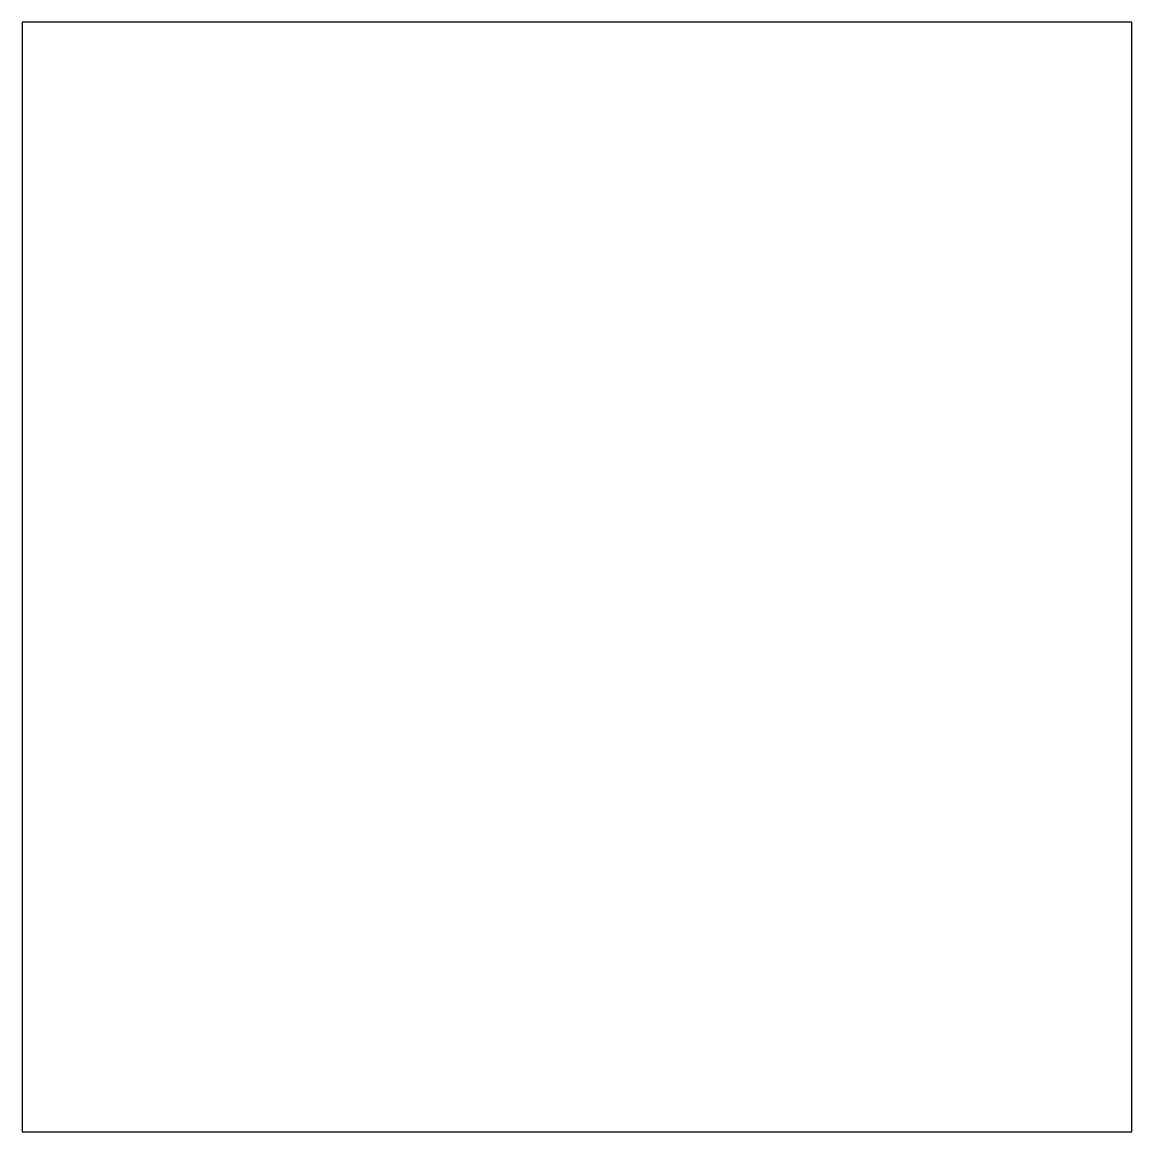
# Model space of a CAD drawing. Header units: millimetres. Extents: x -45 to 45, y -45 to 45.
import ezdxf

# ---------------------------------------------------------------- set-up
doc = ezdxf.new("R2010")
doc.units = ezdxf.units.MM

msp = doc.modelspace()

# ---------------------------------------------------------------- linework, layer by layer
for p, q in [((45, 45), (-45, 45)), ((-45, 45), (-45, -45)), ((45, -45), (45, 45)), ((-45, -45), (45, -45))]:
    msp.add_line(p, q)

doc.saveas('drawing.dxf')
